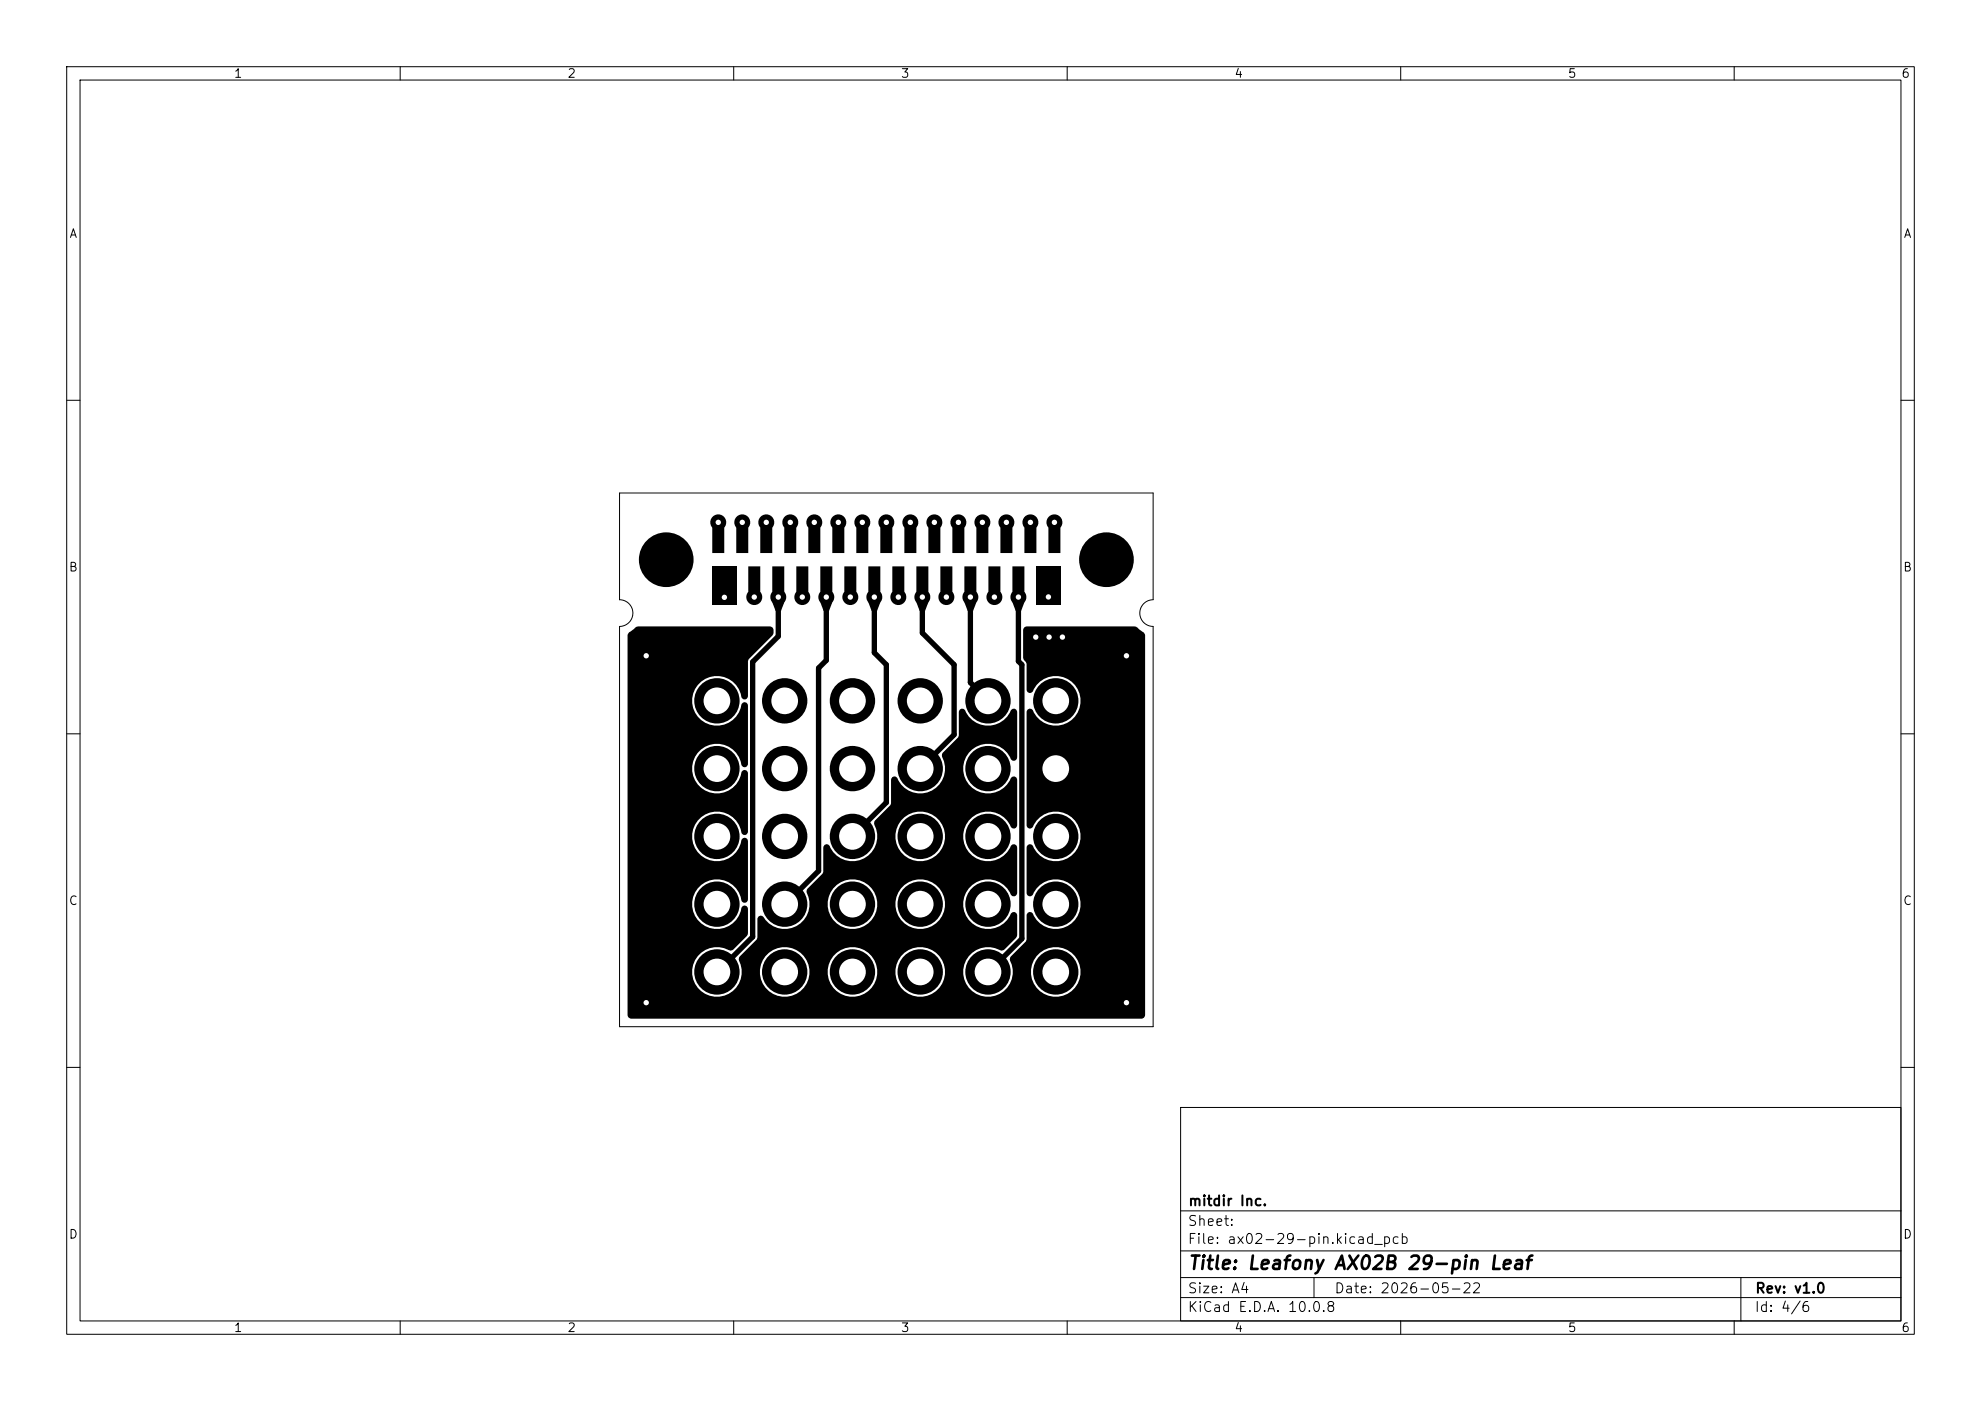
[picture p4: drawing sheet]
<svg xmlns="http://www.w3.org/2000/svg" width="297mm" height="210mm" viewBox="0 0 297 210" stroke-linecap="round" stroke-linejoin="round" font-family="sans-serif">
<defs><g id="words">
<text font-size="2" x="178" y="190.8">Title: Leafony AX02B 29-pin Leaf</text>
<g font-size="1.5">
<text x="178" y="184.1">Sheet:</text>
<text x="178" y="181.1">mitdir Inc.</text>
<text x="178" y="186.8">File: ax02-29-pin.kicad_pcb</text>
<text x="178" y="197">KiCad E.D.A. 10.0.8</text>
<text x="178" y="194.2">Size: A4</text>
<text x="200" y="194.2">Date: 2026-05-22</text>
<text x="263" y="197">Id: 4/6</text>
<text x="263" y="194.2">Rev: v1.0</text>
</g>
<g font-size="1.3">
<text x="35" y="12">1</text>
<text x="85" y="12">2</text>
<text x="135" y="12">3</text>
<text x="185" y="12">4</text>
<text x="235" y="12">5</text>
<text x="285" y="12">6</text>
<text x="10.3" y="36">A</text>
<text x="285.3" y="36">A</text>
<text x="10.2" y="86">B</text>
<text x="285.2" y="86">B</text>
<text x="10.2" y="136">C</text>
<text x="285.2" y="136">C</text>
<text x="10.2" y="186">D</text>
<text x="285.2" y="186">D</text>
<text x="35" y="200">1</text>
<text x="85" y="200">2</text>
<text x="135" y="200">3</text>
<text x="185" y="200">4</text>
<text x="235" y="200">5</text>
<text x="285" y="200">6</text>
</g>
</g></defs>
<g fill="none" stroke="#000" stroke-width=".15">
<path d="M10 10h277v190h-277zM12 12h273v186h-273zM60 10v2M110 10v2M160 10v2M210 10v2M260 10v2M10 60h2M92.9 73.9h80v16a2 2 0 0 0-2 2 2 2 0 0 0 2 2v60h-80v-60a2 2 0 0 0 2-2 2 2 0 0 0-2-2zM285 60h2M10 110h2M285 110h2"/>
<path d="M10 160h2M177 166h108v32h-108zM285 160h2M60 198v2M110 198v2M160 198v2M177 194.5h108M177 191.5h108M177 187.5h108M177 181.5h108M197 191.5v3M210 198v2"/>
<path d="M260 198v2M261 191.5v6.5"/>
</g>
<g fill="#000">
<path d="M106.7 77.6a1.2 1.2 0 0 1 1.7-.2 1.2 1.2 0 0 1 .2 1.7v3.8h-1.8l-.1-3.9a1.2 1.2 0 0 1 0-1.4zM110.3 77.6a1.2 1.2 0 0 1 1.7-.2 1.2 1.2 0 0 1 .2 1.7v3.8h-1.8l-.1-3.9a1.2 1.2 0 0 1 0-1.4zM113.9 77.6a1.2 1.2 0 0 1 1.7-.2 1.2 1.2 0 0 1 .2 1.7v3.8h-1.8l-.1-3.9a1.2 1.2 0 0 1 0-1.4zM117.5 77.6a1.2 1.2 0 0 1 1.7-.2 1.2 1.2 0 0 1 .2 1.7v3.8h-1.8l-.1-3.9a1.2 1.2 0 0 1 0-1.4zM121.1 77.6a1.2 1.2 0 0 1 1.7-.2 1.2 1.2 0 0 1 .2 1.7v3.8h-1.8l-.1-3.9a1.2 1.2 0 0 1 0-1.4zM124.7 77.6a1.2 1.2 0 0 1 1.7-.2 1.2 1.2 0 0 1 .2 1.7v3.8h-1.8l-.1-3.9a1.2 1.2 0 0 1 0-1.4zM128.3 77.6a1.2 1.2 0 0 1 1.7-.2 1.2 1.2 0 0 1 .2 1.7v3.8h-1.8l-.1-3.9a1.2 1.2 0 0 1 0-1.4zM131.9 77.6a1.2 1.2 0 0 1 1.7-.2 1.2 1.2 0 0 1 .2 1.7v3.8h-1.8l-.1-3.9a1.2 1.2 0 0 1 0-1.4zM135.5 77.6a1.2 1.2 0 0 1 1.7-.2 1.2 1.2 0 0 1 .2 1.7v3.8h-1.8l-.1-3.9a1.2 1.2 0 0 1 0-1.4zM139.1 77.6a1.2 1.2 0 0 1 1.7-.2 1.2 1.2 0 0 1 .2 1.7v3.8h-1.8l-.1-3.9a1.2 1.2 0 0 1 0-1.4zM142.7 77.6a1.2 1.2 0 0 1 1.7-.2 1.2 1.2 0 0 1 .2 1.7v3.8h-1.8l-.1-3.9a1.2 1.2 0 0 1 0-1.4zM146.3 77.6a1.2 1.2 0 0 1 1.7-.2 1.2 1.2 0 0 1 .2 1.7v3.8h-1.8l-.1-3.9a1.2 1.2 0 0 1 0-1.4z"/>
<path d="M149.9 77.6a1.2 1.2 0 0 1 1.7-.2 1.2 1.2 0 0 1 .2 1.7v3.8h-1.8l-.1-3.9a1.2 1.2 0 0 1 0-1.4zM153.5 77.6a1.2 1.2 0 0 1 1.7-.2 1.2 1.2 0 0 1 .2 1.7v3.8h-1.8l-.1-3.9a1.2 1.2 0 0 1 0-1.4zM157.1 77.6a1.2 1.2 0 0 1 1.7-.2 1.2 1.2 0 0 1 .2 1.7v3.8h-1.8l-.1-3.9a1.2 1.2 0 0 1 0-1.4zM106.8 84.9h3.6v5.8h-3.6zM112.2 84.9h1.8v3.8a1.2 1.2 0 0 1-.1 1.7 1.2 1.2 0 0 1-1.6 0 1.2 1.2 0 0 1-.1-1.7zM94.3 94.8l1-.8 .4-.1h19.7a.65 .65 0 0 1 .6 .9l-.2 .5-3.6 3.5-.1 .3v5.2a.5 .5 0 0 1-.4 .6 .5 .5 0 0 1-.6-.4 3.7 3.7 0 0 0-5.6-2.6 3.7 3.7 0 0 0-.1 6.3 3.7 3.7 0 0 0 5.7-2.5 .5 .5 0 0 1 .6-.4 .5 .5 0 0 1 .4 .5v8.8a.5 .5 0 0 1-.5 .4 .5 .5 0 0 1-.5-.4 3.7 3.7 0 0 0-5.6-2.5 3.7 3.7 0 0 0-.1 6.2 3.7 3.7 0 0 0 5.7-2.5 .5 .5 0 0 1 .6-.4 .5 .5 0 0 1 .4 .5v8.9a.5 .5 0 0 1-.5 .4 .5 .5 0 0 1-.5-.4 3.7 3.7 0 0 0-5.6-2.5 3.7 3.7 0 0 0-.1 6.2 3.7 3.7 0 0 0 5.7-2.5 .5 .5 0 0 1 .6-.4 .5 .5 0 0 1 .4 .5v8.9a.5 .5 0 0 1-.5 .3 .5 .5 0 0 1-.5-.4 3.7 3.7 0 0 0-5.6-2.5 3.7 3.7 0 0 0-.1 6.2 3.7 3.7 0 0 0 5.7-2.4 .5 .5 0 0 1 .6-.5 .5 .5 0 0 1 .4 .5v3.9l-2.1 2.2-.5 .2a3.8 3.8 0 0 0-5.7 2.8 3.7 3.7 0 0 0 3.7 4.1 3.7 3.7 0 0 0 3.7-4.1h2.7v.8a3.7 3.7 0 0 0 4.1 3.3 3.7 3.7 0 0 0 3.4-4.1h2.7v.8a3.7 3.7 0 0 0 4.1 3.3 3.7 3.7 0 0 0 3.3-4.1h2.8v.8a3.7 3.7 0 0 0 5.6 2.8 3.7 3.7 0 0 0 0-6.4 3.7 3.7 0 0 0-5.6 2.8h-2.8l-.1-.7a3.7 3.7 0 0 0-4-2.6 3.7 3.7 0 0 0-3.3 3.3h-2.7l-.2-.7a3.7 3.7 0 0 0-3.9-2.6 3.7 3.7 0 0 0-3.4 3.3h-2.7l-.2-.7a1.17 1.17 0 0 1-.2-1.1l2.6-2.7 .2-.2v-2.8a.51 .51 0 0 1 .3-.5 .51 .51 0 0 1 .6 .2 3.7 3.7 0 0 0 4.3 1.6 3.7 3.7 0 0 0 2.6-3.9h2.7v.7a3.7 3.7 0 0 0 4.1 3.3 3.7 3.7 0 0 0 3.3-4h2.8v.7a3.7 3.7 0 0 0 5.6 2.8 3.7 3.7 0 0 0 0-6.3 3.7 3.7 0 0 0-5.6 2.8h-2.8l-.1-.4a3.7 3.7 0 0 0-3.8-3 3.7 3.7 0 0 0-3.5 3.4h-2.7l-.5-1.6 .2-.4 2.2-2.2 .1-.3v-3.6a.55 .55 0 0 1 .6-.5 .55 .55 0 0 1 .5 .5 3.7 3.7 0 0 0 4.4 1.8 3.7 3.7 0 0 0 2.6-3.9h2.8v.7a3.7 3.7 0 0 0 5.6 2.8 3.7 3.7 0 0 0 0-6.3 3.7 3.7 0 0 0-5.6 2.8h-2.8l-.4-1.5 .1-.5 2.3-2.3 .1-.3v-3.5a.55 .55 0 0 1 .6-.5 .55 .55 0 0 1 .5 .6 3.7 3.7 0 0 0 5.1 1.4 3.7 3.7 0 0 0 1.4-5.1l.2-.5 2.2-2.3 .2-.2v-3.7a.55 .55 0 0 1 .6-.4 .55 .55 0 0 1 .4 .6 3.7 3.7 0 0 0 3.6 2 3.7 3.7 0 0 0 3.2-2.4 .5 .5 0 0 1 .6-.1 .5 .5 0 0 1 .3 .4v7a.55 .55 0 0 1-.6 .3 .55 .55 0 0 1-.5-.5 3.7 3.7 0 0 0-5.8-1 3.7 3.7 0 0 0 .4 5.8 3.7 3.7 0 0 0 5.6-1.7 .5 .5 0 0 1 .6-.2 .5 .5 0 0 1 .3 .5v6.9a.55 .55 0 0 1-.6 .4 .55 .55 0 0 1-.5-.6 3.7 3.7 0 0 0-5.8-1 3.7 3.7 0 0 0 .4 5.9 3.7 3.7 0 0 0 5.6-1.8 .5 .5 0 0 1 .6-.1 .5 .5 0 0 1 .3 .5v6.9a.55 .55 0 0 1-.6 .4 .55 .55 0 0 1-.5-.6 3.7 3.7 0 0 0-5.8-1 3.7 3.7 0 0 0 .4 5.8 3.7 3.7 0 0 0 5.6-1.7 .5 .5 0 0 1 .6-.2 .5 .5 0 0 1 .3 .5l-.1 3.2-1.8 1.9-.4 .2a3.8 3.8 0 0 0-5.8 2.8 3.7 3.7 0 0 0 3.7 4.1 3.7 3.7 0 0 0 3.7-4.1h2.8v.8a3.7 3.7 0 0 0 5.7 2.8 3.7 3.7 0 0 0 0-6.4 3.7 3.7 0 0 0-5.7 2.8h-2.8l-.1-.7a1.17 1.17 0 0 1-.3-1.1l2.4-2.4 .1-.2v-3.8a.55 .55 0 0 1 .7-.4 .55 .55 0 0 1 .4 .6 3.7 3.7 0 0 0 5.8 1 3.7 3.7 0 0 0-.4-5.9 3.7 3.7 0 0 0-5.6 1.8 .5 .5 0 0 1-.6 .1 .5 .5 0 0 1-.3-.4v-7a.55 .55 0 0 1 .7-.3 .55 .55 0 0 1 .4 .5 3.7 3.7 0 0 0 5.8 1 3.7 3.7 0 0 0-.4-5.8 3.7 3.7 0 0 0-5.6 1.7 .5 .5 0 0 1-.6 .2 .5 .5 0 0 1-.3-.5v-17.1a.55 .55 0 0 1 .7-.4 .55 .55 0 0 1 .4 .6 3.7 3.7 0 0 0 5.8 1 3.7 3.7 0 0 0-.4-5.8 3.7 3.7 0 0 0-5.6 1.7 .5 .5 0 0 1-.6 .2 .5 .5 0 0 1-.3-.5v-3.9l-.5-.9v-4.1l.2-.5 .2-.1h16.3l.5 .2 1 1 .1 57-.2 .5-.4 .1h-76.4l-.5-.2-.1-.4v-56.8zM115.8 84.9h1.8v3.8a1.2 1.2 0 0 1-.1 1.7 1.2 1.2 0 0 1-1.6 0 1.2 1.2 0 0 1-.1-1.7zM115.8 90.3l.9-.5 .8 .5-.4 1.3h-.8zM119.4 84.9h1.8v3.8a1.2 1.2 0 0 1-.1 1.7 1.2 1.2 0 0 1-1.6 0 1.2 1.2 0 0 1-.1-1.7zM123 84.9h1.8v3.8a1.2 1.2 0 0 1-.1 1.7 1.2 1.2 0 0 1-1.6 0 1.2 1.2 0 0 1-.1-1.7zM123 90.3l.9-.5 .8 .5-.4 1.3h-.8zM126.6 84.9h1.8v3.8a1.2 1.2 0 0 1-.1 1.7 1.2 1.2 0 0 1-1.6 0 1.2 1.2 0 0 1-.1-1.7z"/>
<path d="M130.2 84.9h1.8v3.8a1.2 1.2 0 0 1-.1 1.7 1.2 1.2 0 0 1-1.6 0 1.2 1.2 0 0 1-.1-1.7zM130.2 90.3l.9-.5 .8 .5-.4 1.3h-.8zM133.8 84.9h1.8v3.8a1.2 1.2 0 0 1-.1 1.7 1.2 1.2 0 0 1-1.6 0 1.2 1.2 0 0 1-.1-1.7zM137.4 84.9h1.8v3.8a1.2 1.2 0 0 1-.1 1.7 1.2 1.2 0 0 1-1.6 0 1.2 1.2 0 0 1-.1-1.7zM137.4 90.3l.9-.5 .8 .5-.4 1.3h-.8zM141 84.9h1.8v3.8a1.2 1.2 0 0 1-.1 1.7 1.2 1.2 0 0 1-1.6 0 1.2 1.2 0 0 1-.1-1.7zM144.6 84.9h1.8v3.8a1.2 1.2 0 0 1-.1 1.7 1.2 1.2 0 0 1-1.6 0 1.2 1.2 0 0 1-.1-1.7zM144.6 90.3l.9-.5 .8 .5-.4 1.3h-.8zM148.2 84.9h1.8v3.8a1.2 1.2 0 0 1-.1 1.7 1.2 1.2 0 0 1-1.6 0 1.2 1.2 0 0 1-.1-1.7zM151.8 84.9h1.8v3.8a1.2 1.2 0 0 1-.1 1.7 1.2 1.2 0 0 1-1.6 0 1.2 1.2 0 0 1-.1-1.7zM151.8 90.3l.9-.5 .8 .5-.4 1.3h-.8zM155.4 84.9h3.6v5.8h-3.6z"/>
<circle cx="107.7" cy="78.3" r=".66"/>
<circle cx="111.3" cy="78.3" r=".66"/>
<circle cx="114.9" cy="78.3" r=".66"/>
<circle cx="118.5" cy="78.3" r=".66"/>
<circle cx="122.1" cy="78.3" r=".66"/>
<circle cx="125.7" cy="78.3" r=".66"/>
<circle cx="129.3" cy="78.3" r=".66"/>
<circle cx="132.9" cy="78.3" r=".66"/>
<circle cx="136.5" cy="78.3" r=".66"/>
<circle cx="140.1" cy="78.3" r=".66"/>
<circle cx="143.7" cy="78.3" r=".66"/>
<circle cx="147.3" cy="78.3" r=".66"/>
<circle cx="150.9" cy="78.3" r=".66"/>
<circle cx="154.5" cy="78.3" r=".66"/>
<circle cx="158.1" cy="78.3" r=".66"/>
<circle cx="96.9" cy="98.3" r=".66"/>
<circle cx="108.6" cy="89.5" r=".66"/>
<circle cx="113.1" cy="89.5" r=".66"/>
<circle cx="116.7" cy="89.5" r=".66"/>
<circle cx="120.3" cy="89.5" r=".66"/>
<circle cx="123.9" cy="89.5" r=".66"/>
<circle cx="127.5" cy="89.5" r=".66"/>
<circle cx="131.1" cy="89.5" r=".66"/>
<circle cx="134.7" cy="89.5" r=".66"/>
<circle cx="138.3" cy="89.5" r=".66"/>
<circle cx="141.9" cy="89.5" r=".66"/>
<circle cx="145.5" cy="89.5" r=".66"/>
<circle cx="149.1" cy="89.5" r=".66"/>
<circle cx="152.7" cy="89.5" r=".66"/>
<circle cx="155.3" cy="95.5" r=".66"/>
<circle cx="157.2" cy="89.5" r=".66"/>
<circle cx="157.3" cy="95.5" r=".66"/>
<circle cx="159.3" cy="95.5" r=".66"/>
<circle cx="168.9" cy="98.3" r=".66"/>
<circle cx="107.5" cy="105.1" r="3.4"/>
<circle cx="107.5" cy="115.2" r="3.4"/>
<circle cx="117.6" cy="115.2" r="3.4"/>
<circle cx="117.6" cy="105.1" r="3.4"/>
<circle cx="127.8" cy="115.2" r="3.4"/>
<circle cx="127.8" cy="105.1" r="3.4"/>
<circle cx="138" cy="115.2" r="3.4"/>
<circle cx="138" cy="105.1" r="3.4"/>
<circle cx="148.1" cy="115.2" r="3.4"/>
<circle cx="148.1" cy="105.1" r="3.4"/>
<circle cx="158.3" cy="105.1" r="3.4"/>
<circle cx="158.3" cy="115.2" r="3.4"/>
<circle cx="107.5" cy="125.4" r="3.4"/>
<circle cx="107.5" cy="135.5" r="3.4"/>
<circle cx="117.6" cy="125.4" r="3.4"/>
<circle cx="117.6" cy="135.5" r="3.4"/>
<circle cx="127.8" cy="125.4" r="3.4"/>
<circle cx="127.8" cy="135.5" r="3.4"/>
<circle cx="138" cy="125.4" r="3.4"/>
<circle cx="138" cy="135.5" r="3.4"/>
<circle cx="148.1" cy="125.4" r="3.4"/>
<circle cx="148.1" cy="135.5" r="3.4"/>
<circle cx="158.3" cy="125.4" r="3.4"/>
<circle cx="158.3" cy="135.5" r="3.4"/>
<circle cx="96.9" cy="150.3" r=".66"/>
<circle cx="107.5" cy="145.7" r="3.4"/>
<circle cx="117.6" cy="145.7" r="3.4"/>
<circle cx="127.8" cy="145.7" r="3.4"/>
<circle cx="138" cy="145.7" r="3.4"/>
<circle cx="148.1" cy="145.7" r="3.4"/>
<circle cx="158.3" cy="145.7" r="3.4"/>
<circle cx="168.9" cy="150.3" r=".66"/>
</g>
<path d="M116.7 89.5v5.9l-3.9 3.8v41.2l-5.2 5.3M123.9 89.5v9.5l-1.2 1.1v30.5l-5 4.9M131.1 89.5v8.3l1.8 1.8v20.7l-5.1 5.1M138.3 89.5v5.4l4.7 4.7v10.5l-5 5.1M145.5 89.5v12.8l2.7 2.8M152.7 89.5v9.6l.5 .5v41.1l-5 5" fill="none" stroke="#000" stroke-width=".8"/>
<g fill="#fff">
<circle cx="108.6" cy="89.5" r=".4"/>
<circle cx="107.7" cy="78.3" r=".4"/>
<circle cx="113.1" cy="89.5" r=".4"/>
<circle cx="111.3" cy="78.3" r=".4"/>
<circle cx="116.7" cy="89.5" r=".4"/>
<circle cx="114.9" cy="78.3" r=".4"/>
<circle cx="120.3" cy="89.5" r=".4"/>
<circle cx="118.5" cy="78.3" r=".4"/>
<circle cx="123.9" cy="89.5" r=".4"/>
<circle cx="122.1" cy="78.3" r=".4"/>
<circle cx="127.5" cy="89.5" r=".4"/>
<circle cx="125.7" cy="78.3" r=".4"/>
<circle cx="131.1" cy="89.5" r=".4"/>
<circle cx="129.3" cy="78.3" r=".4"/>
<circle cx="134.7" cy="89.5" r=".4"/>
<circle cx="132.9" cy="78.3" r=".4"/>
<circle cx="138.3" cy="89.5" r=".4"/>
<circle cx="136.5" cy="78.3" r=".4"/>
<circle cx="141.9" cy="89.5" r=".4"/>
<circle cx="140.1" cy="78.3" r=".4"/>
<circle cx="145.5" cy="89.5" r=".4"/>
<circle cx="143.7" cy="78.3" r=".4"/>
<circle cx="149.1" cy="89.5" r=".4"/>
<circle cx="147.3" cy="78.3" r=".4"/>
<circle cx="152.7" cy="89.5" r=".4"/>
<circle cx="150.9" cy="78.3" r=".4"/>
<circle cx="155.3" cy="95.5" r=".4"/>
<circle cx="168.9" cy="150.3" r=".4"/>
<circle cx="96.9" cy="150.3" r=".4"/>
<circle cx="159.3" cy="95.5" r=".4"/>
<circle cx="157.2" cy="89.5" r=".4"/>
<circle cx="157.3" cy="95.5" r=".4"/>
<circle cx="168.9" cy="98.3" r=".4"/>
<circle cx="96.9" cy="98.3" r=".4"/>
<circle cx="154.5" cy="78.3" r=".4"/>
<circle cx="158.1" cy="78.3" r=".4"/>
<circle cx="107.5" cy="105.1" r="2"/>
<circle cx="107.5" cy="115.2" r="2"/>
<circle cx="107.5" cy="125.4" r="2"/>
<circle cx="107.5" cy="135.5" r="2"/>
<circle cx="107.5" cy="145.7" r="2"/>
<circle cx="117.6" cy="105.1" r="2"/>
<circle cx="117.6" cy="115.2" r="2"/>
<circle cx="117.6" cy="125.4" r="2"/>
<circle cx="117.6" cy="135.5" r="2"/>
<circle cx="117.6" cy="145.7" r="2"/>
<circle cx="127.8" cy="105.1" r="2"/>
<circle cx="127.8" cy="115.2" r="2"/>
<circle cx="127.8" cy="125.4" r="2"/>
<circle cx="127.8" cy="135.5" r="2"/>
<circle cx="127.8" cy="145.7" r="2"/>
<circle cx="138" cy="105.1" r="2"/>
<circle cx="138" cy="115.2" r="2"/>
<circle cx="138" cy="125.4" r="2"/>
<circle cx="138" cy="135.5" r="2"/>
<circle cx="138" cy="145.7" r="2"/>
</g>
<g fill="#000">
<circle cx="99.9" cy="83.9" r="4.1"/>
<circle cx="165.9" cy="83.9" r="4.1"/>
</g>
<g fill="#fff">
<circle cx="148.1" cy="105.1" r="2"/>
<circle cx="148.1" cy="115.2" r="2"/>
<circle cx="148.1" cy="125.4" r="2"/>
<circle cx="148.1" cy="135.5" r="2"/>
<circle cx="148.1" cy="145.7" r="2"/>
<circle cx="158.3" cy="105.1" r="2"/>
<circle cx="158.3" cy="115.2" r="2"/>
<circle cx="158.3" cy="125.4" r="2"/>
<circle cx="158.3" cy="135.5" r="2"/>
<circle cx="158.3" cy="145.7" r="2"/>
</g>
<use href="#words"/>
</svg>
